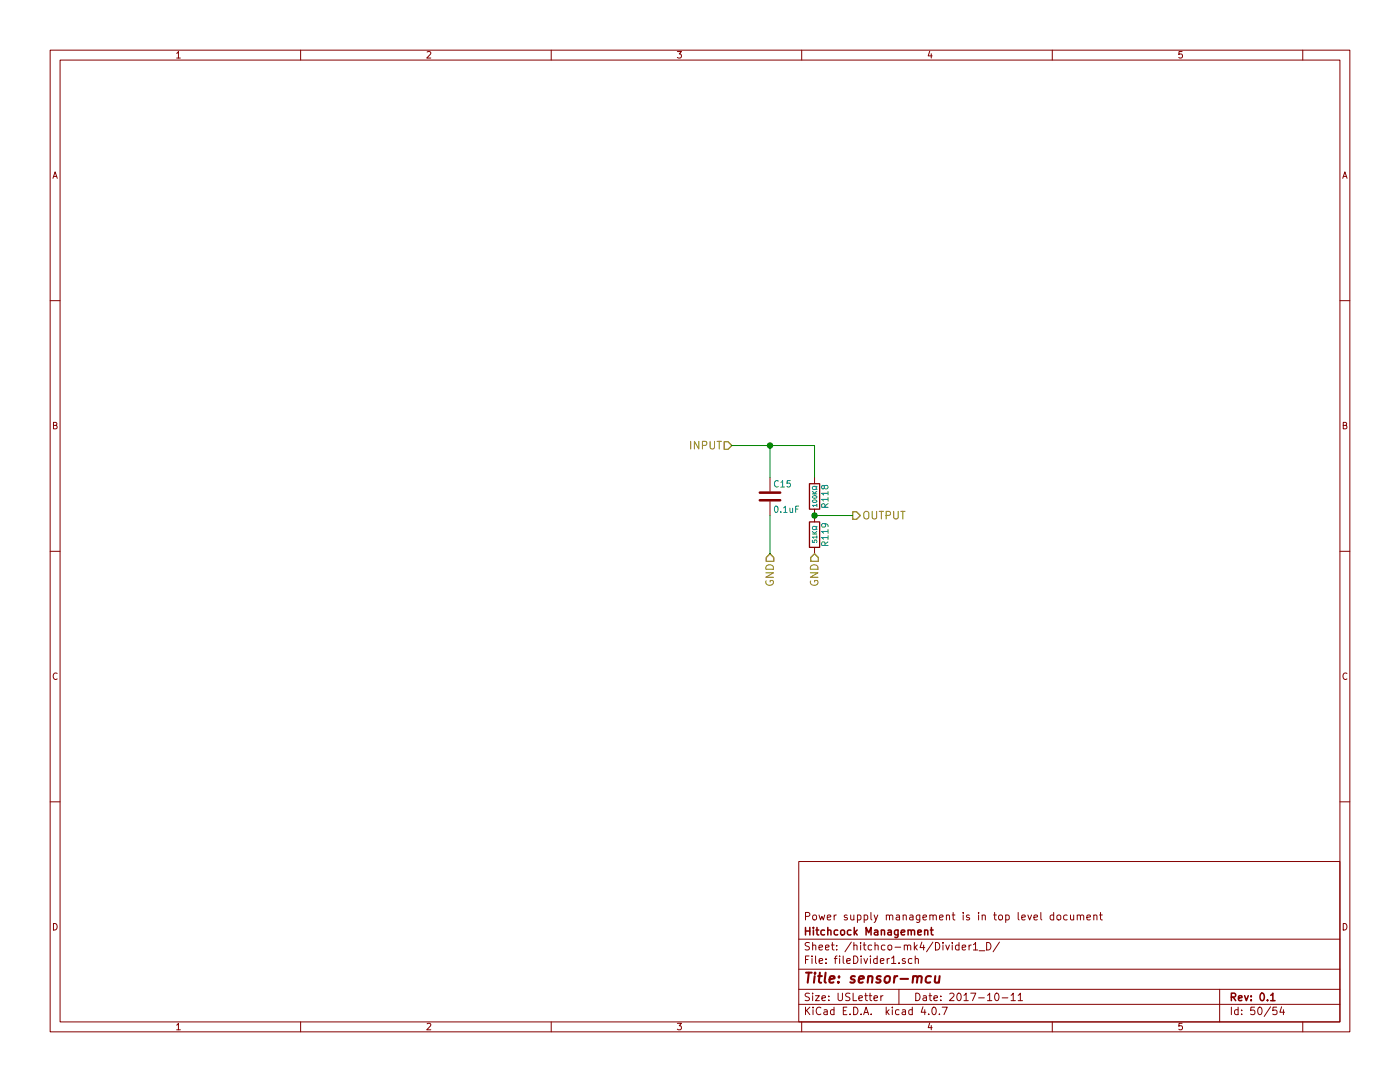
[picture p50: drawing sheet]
<svg xmlns="http://www.w3.org/2000/svg" width="279mm" height="216mm" viewBox="0 0 279 216" stroke-linecap="round" stroke-linejoin="round" font-family="sans-serif">
<g fill="none" stroke="#840000" stroke-width=".2">
<path d="M10 10h259.4v195.9h-259.4zM12 12h255.4v191.9h-255.4zM35.3 10.6l.3-.3v1.3M35.3 11.6h.7M60 10v2M85.2 10.4l.5-.1 .3 .3-.8 1h.8M110 10v2M135.2 10.3h.8l-.4 .5h.3l.1 .2-.1 .5-.2 .1-.5-.1M160 10v2M185.5 10.2l-.3 1h.8M185.9 10.7v.9M210 10v2"/>
<path d="M235.9 10.3h-.6v.6l.1-.1h.5l.1 .5-.3 .3-.4-.1M260 10v2M10.6 35.6l.4-1.3 .4 1.3M10.7 35.2h.6M268 35.6l.4-1.3 .4 1.3M268.1 35.2h.6M10 60h2M267.4 60h2M10.7 84.9l.5-.1 .2-.2-.1-.2-.6-.1v1.3h.5l.2-.5-.3-.2M153.7 95.3v2.7M162.6 95.3v1.2M268.1 84.9l.5-.1 .2-.2-.1-.2-.6-.1v1.3h.5l.2-.5-.3-.2"/>
<path d="M10 110h2M153.7 100.1v2.8M162.6 101.6v2.5M162.6 109.2v1.3M267.4 110h2M11.4 134.4a.62 .62 0 0 0-.8 .4 .62 .62 0 0 0 .6 .8l.2-.1M268.8 134.4a.62 .62 0 0 0-.8 .4 .62 .62 0 0 0 .6 .8l.2-.1M10 160h2M267.4 160h2M159.4 171.9h108v32h-108zM10.7 184.3a.65 .65 0 0 1 .7 .6 .65 .65 0 0 1-.7 .7zM159.4 197.4h108"/>
<path d="M159.4 193.4h108M159.4 187.4h108M160.8 182.9l.7-.1 .1-.2-.1-.4-.2-.1h-.5v1.5M160.8 191.5h.5M161.5 190.8h-.7v1.5M161.5 198.2h-.5l-.3 .3 .1 .3 .7 .3v.4l-.2 .2-.6-.1M161.5 188.1h-.5l-.3 .2 .1 .3 .7 .4v.4l-.2 .2-.6-.1M162.1 190.8v.1M162.1 191.3v1M162.2 198.2v.1M162.2 188.7l.2-.1h.4v1M162.2 188.1v1.5"/>
<path d="M162.2 198.7v1M162.3 182.7l.2-.1 .4 .1 .1 .6-.2 .2-.3 .1-.2-.2zM162.7 198.7h.8l-.8 1h.8M162.8 190.8v1.2l.2 .3M163.4 189.1l.8-.2-.1-.3h-.4l-.3 .2 .1 .7h.6M163.4 182.6l.4 1 .2-.7 .3 .7 .3-1M163.5 191.8l.7-.2-.1-.3h-.4l-.2 .2 .1 .7h.5M164 199.2l.7-.2v-.2l-.4-.1-.3 .2 .1 .7h.6M164.7 189.1l.8-.2-.1-.3h-.4l-.3 .2 .1 .7h.6M164.8 192.1v.2M164.8 191.3v.2M165.1 183.1l.7-.2v-.2l-.5-.1-.2 .2 .1 .7h.6"/>
<path d="M165.4 199.5v.2M165.4 198.8v.1M165.9 188.6h.6M166.1 188.1v1.3l.4 .2M166.5 182.6v1M166.5 191.3h.6M166.9 182.6l-.4 .3M167 189.4v.2M167 188.6v.2M167.1 190.8l-.4 .2v1.3M167.3 198.2v1.2l.2 .3h.3l.3-.3v-1.2M167.6 190.8v.1"/>
<path d="M167.6 191.3v1M168.3 190.8v1.2l.2 .3M169 191.8l.7-.2-.1-.3h-.4l-.2 .2 .1 .7h.5M169.1 182.7a.37 .37 0 0 0-.6 .1l.1 .2 .5 .1v.2l-.2 .3-.4-.1M169.6 198.2h-.6l-.2 .3v.3l.7 .3v.4l-.2 .2-.5-.1M169.8 182.6v.9l.4 .1 .2-.2M169.9 188l-1.3 1.9M170.3 198.2v1.5h.7M170.4 190.8a.76 .76 0 0 1 .8 .7 .76 .76 0 0 1-.8 .8zM170.4 188.7l.2-.1h.4v1M170.4 182.6v1M170.4 188.1v1.5"/>
<path d="M171.1 182.7l.5-.1 .2 .3-.1 .6h-.6M171.1 182.6v1.5M171.4 199.2l.7-.2v-.2l-.5-.1-.2 .2 .1 .7h.6M171.8 188.1v.1M171.8 188.6v1M171.9 190.8v.1M171.9 191.3v1M172.3 188.6h.5M172.4 191.3l.4 1 .4-1M172.5 188.1v1.3l.3 .2M172.5 182.7l.4-.1 .3 .3-.1 .6h-.6M172.5 182.6v1.5"/>
<path d="M172.6 198.7h.5M172.8 198.2v1.3l.3 .2M173.4 198.7h.6M173.6 198.2v1.3l.4 .2M173.7 190.8v.1M173.7 191.3v1M173.8 182.1v1.3l.2 .2M174 188.6h-.5l-.2 .2v.6l.2 .2 .5-.1M174.4 199.2l.7-.2v-.2l-.4-.1-.3 .2 .1 .7h.6M174.4 182.6l.4 1M174.6 188.7l.2-.1h.4l.1 1M174.6 188.1v1.5"/>
<path d="M175.1 191.3h-.5l-.3 .2 .1 .6 .2 .2 .5-.1M175.1 190.8v1.5M175.2 182.6l-.5 1.3-.3 .2M175.7 191.8l.7-.2v-.3h-.5l-.2 .2 .1 .7h.6M175.8 198.7v1M176.2 198.7l-.4 .3M176.6 188.6h-.4l-.3 .2 .1 .6 .2 .2 .4-.1M176.9 182.7l.2-.1 .4 .1v.9M176.9 182.6v1M177.1 191.3v1M177.3 188.7l.2-.1 .4 .1 .1 .6-.1 .2-.4 .1-.2-.2zM177.5 191.3l-.4 .2"/>
<path d="M177.5 182.8a.36 .36 0 0 1 .4-.2 .36 .36 0 0 1 .3 .2v.8M177.9 191.2l.5-.4v1.5M177.9 192.3h.9M178.6 189h1.2M178.9 182.7h.6v.9M179.4 197.4v3M179.4 192.1v.2M179.5 182.9l-.5 .1-.2 .2 .2 .4 .5-.1M180.2 182.7l.2-.1 .4 .1 .1 .9M180.2 182.6v1M180.5 188.7l.2-.1h.4v1M180.5 188.6v1"/>
<path d="M180.6 191.3a.37 .37 0 0 0-.5 .2v.2l.5 .1 .1 .2-.2 .3-.4-.1M181.1 188.8a.36 .36 0 0 1 .3-.2 .36 .36 0 0 1 .4 .2v.8M181.6 182.7h.6v.9M182 191.3h-.4l-.3 .2 .1 .6 .2 .2 .4-.1M182.2 182.9l-.5 .1-.2 .2 .2 .4 .5-.1M182.5 188.1v1.5M182.6 189l.5 .6M182.7 191.4l.2-.1h.3l.1 1M182.7 190.8v1.5M182.8 198.2a.76 .76 0 0 1 .8 .7 .76 .76 0 0 1-.8 .8zM183.1 188.6l-.6 .5M183.6 182.6l-.1 1.3-.2 .2-.4-.1"/>
<path d="M183.6 182.7l-.5-.1-.2 .3v.5l.2 .2 .5-.1M184 188l-.4 1.1h1M184.2 183.1l.7-.2v-.2l-.5-.1-.2 .2 .1 .7h.6M184.3 198.8h.5l.1 .9M184.3 188.6v1M184.9 199l-.5 .1-.2 .2 .2 .4 .5-.1M185.4 198.7h.6M185.6 182.7l.2-.1 .4 .1v.9M185.6 182.6v1M185.6 198.2v1.3l.4 .2M186.2 188l-1.3 1.9M186.2 182.8a.36 .36 0 0 1 .3-.2 .36 .36 0 0 1 .4 .2v.8"/>
<path d="M186.4 199.2l.7-.2-.1-.2-.4-.1-.2 .2 .1 .7h.5M186.7 188.1a.76 .76 0 0 1 .9 .7 .76 .76 0 0 1-.9 .8zM187.5 183.1l.7-.2v-.2l-.5-.1-.2 .2 .1 .7h.6M187.8 199.5v.2M187.8 198.8v.1M188.2 188.1v.1M188.2 188.6v1M188.7 188.6l.4 1 .4-1M188.9 182.7l.2-.1 .4 .1v.9M188.9 182.6v1M189.5 198.3l.6-.1 .3 .4-.9 1.1h.9M190 182.6h.6"/>
<path d="M190 188.1v.1M190 188.6v1M190.2 182.1v1.3l.4 .2M191.1 198.3l.2-.1a.8 .8 0 0 1 .5 .7 .8 .8 0 0 1-.5 .8l-.2-.2-.1-.4zM191.4 188.6h-.4l-.3 .2 .1 .6 .2 .2 .4-.1M191.4 188.1v1.5M192 189.1l.7-.2v-.3h-.4l-.3 .2 .1 .7h.6M192.2 182.1v.1M192.2 182.6v1M192.4 198.6l.4-.4v1.5M192.4 199.7h.8M193.4 188.6v1"/>
<path d="M193.4 182.7a.37 .37 0 0 0-.5 .1v.2l.5 .1 .1 .2-.2 .3-.4-.1M193.7 198.2h1l-.6 1.5M193.8 188.6l-.4 .2M194.3 188.5l.4-.4v1.5M194.3 189.6h.8M195.3 182.1v.1M195.3 199.1h1.1M195.3 182.6v1M195.4 189.7h1.1M196 182.7l.2-.1 .4 .1v.9M196 182.6v1M196.9 188.1a.76 .76 0 0 1 .9 .7 .76 .76 0 0 1-.9 .8z"/>
<path d="M197.1 198.6l.4-.4v1.5M197.1 199.7h.8M198.3 182.6h.6M198.5 182.1v1.3l.4 .2M198.7 198.3l.2-.1a.8 .8 0 0 1 .5 .7 .8 .8 0 0 1-.5 .8l-.2-.2-.2-.4zM199.4 182.7l.2-.1 .4 .1 .1 .6-.2 .2-.3 .1-.2-.2zM199.5 188l-1.3 1.9M200 199.1h1.1M200.7 182.7l.4-.1 .3 .3-.1 .6h-.6M200.7 182.6v1.5M201.8 198.6l.4-.4v1.5M201.8 199.7h.8"/>
<path d="M203.2 198.6l.4-.4v1.5M203.2 182.1v1.3l.2 .2M203.2 199.7h.9M203.9 183.1l.7-.2v-.2l-.5-.1-.2 .2 .1 .7h.6M205.1 182.6l.4 1 .4-1M206.3 183.1l.8-.2-.1-.2-.4-.1-.3 .2 .1 .7h.6M207.7 182.1v1.3l.2 .2M210.3 182.7l-.4-.1-.3 .3 .1 .5 .2 .2 .4-.1M210.3 182.1v1.5M211 182.7l.2-.1 .4 .1 .1 .6-.1 .2-.4 .1-.2-.2zM213 182.7l-.5-.1-.2 .3v.5l.2 .2 .5-.1M213.6 182.6l.1 .9 .4 .1 .2-.2"/>
<path d="M214.3 182.6v1M215 182.7l.2-.1 .4 .1v.9M215 182.6v1M215.6 182.8a.36 .36 0 0 1 .4-.2 .36 .36 0 0 1 .3 .2v.8M216.9 183.1l.7-.2v-.2l-.5-.1-.2 .2 .1 .7h.6M218.3 182.7l.2-.1 .4 .1v.9M218.3 182.6v1M219.4 182.6h.6M219.6 182.1v1.3l.4 .2M243.4 197.4v6.5M268.1 184.3a.65 .65 0 0 1 .7 .6 .65 .65 0 0 1-.7 .7zM35.3 204.5l.3-.3v1.3"/>
<path d="M35.3 205.5h.7M60 203.9v2M85.2 204.3l.5-.1 .3 .3-.8 1h.8M110 203.9v2M135.2 204.2h.8l-.4 .5h.3l.1 .2-.1 .5-.2 .1-.5-.1M159.4 200.4h108M160 203.9v2M160.8 201v1.5M161 201.6l.6 .9M161.6 201l-.8 .8M162.3 201v.1M162.3 201.5v1"/>
<path d="M163.8 201.1a.71 .71 0 0 0-1 .5 .71 .71 0 0 0 .8 .9l.2-.2M164.5 201.5h.5l.1 1M165.1 201.8l-.5 .1-.2 .2 .2 .4 .5-.1M166.4 201.5h-.4l-.3 .3 .1 .5 .2 .2 .4-.1M166.4 201v1.5M168.3 201.7h.5M169 201h-.7v1.5h.7M169.6 202.3v.2M170.4 201a.76 .76 0 0 1 .8 .7 .76 .76 0 0 1-.8 .8zM171.9 202.3v.2M172.4 202.5l.4-1.5 .6 1.5M172.5 202h.7"/>
<path d="M173.9 202.3v.2M176.9 201v1.5M177 201.9l.4 .6M177.4 201.5l-.5 .5M178.1 201v.1M178.1 201.5v1M179.4 201.5h-.4l-.3 .3 .1 .5 .2 .2 .4-.1M180.1 201.5h.6v1M180.7 201.8l-.5 .1-.2 .2 .2 .4 .5-.1M182.1 201.5h-.5l-.2 .3v.5l.2 .2 .5-.1M182.1 201v1.5M184.2 200.9l-.4 1.1h1"/>
<path d="M184.6 201.5v1M185.3 202.3v.2M185.5 204.1l-.3 1h.8M185.9 204.6v.9M186.1 201.1l.2-.1a.8 .8 0 0 1 .6 .7 .8 .8 0 0 1-.6 .8l-.2-.2-.1-.4zM187.5 202.3v.2M188 201h1.1l-.7 1.5M210 203.9v2M235.9 204.2h-.6v.6l.1-.1h.5l.1 .5-.3 .3-.4-.1M245.7 201v1.5M247.1 201.5h-.4l-.3 .3 .1 .5 .2 .2 .4-.1M247.1 201v1.5"/>
<path d="M247.8 202.3v.2M247.8 201.5v.2M250.4 201h-.7l-.1 .7 .2-.2 .5 .1 .1 .2v.5l-.2 .2-.6-.2M251.2 201.1l.2-.1a.8 .8 0 0 1 .5 .7 .8 .8 0 0 1-.5 .8l-.2-.2-.2-.4zM253.6 200.9l-1.3 1.9M254.8 201h-.7l-.1 .7 .2-.2 .5 .1 .2 .2-.1 .5-.2 .2-.6-.2M255.8 200.9l-.4 1.1h1M256.1 201.5v1M260 203.9v2"/>
</g>
<g fill="none" stroke="#840000" stroke-width=".3">
<path d="M160.8 185.1v1.5M160.8 185.8h.8M161.6 185.1v1.5M162.3 185.1v.1M162.3 185.6v1M162.8 185.6h.6M163 185.1v1.3l.4 .2M164.5 185.6h-.4l-.3 .3 .1 .5 .2 .2 .4-.1M165.2 185.7l.2-.1h.4v1M165.2 185.1v1.5M167.2 185.6h-.4l-.3 .3v.5l.3 .2 .4-.1M167.8 185.7l.2-.1 .5 .1 .1 .6-.2 .2-.4 .1-.2-.2z"/>
<path d="M169.8 185.6h-.4l-.3 .3 .1 .5 .2 .2 .4-.1M170.5 185.1v1.5M170.6 186l.5 .6M171.1 185.6l-.6 .5M172.8 186.6v-1.5l.6 1 .4-1v1.5M174.5 185.6h.6l.1 1M175.2 185.9l-.5 .1-.2 .2 .2 .4 .5-.1M175.9 185.7l.2-.1h.4v1M175.9 185.6v1M177.2 185.6h.6l.1 1M177.9 185.9l-.5 .1-.2 .2 .2 .4 .5-.1M179.2 185.6v1.3l-.3 .2-.3-.1"/>
<path d="M179.2 185.6h-.4l-.3 .3 .1 .5 .2 .2 .4-.1M179.9 186.1l.7-.2-.1-.3h-.4l-.2 .2v.7h.6M181.2 185.7l.2-.1h.4l.1 1M181.2 185.6v1M181.9 185.8a.36 .36 0 0 1 .3-.2 .36 .36 0 0 1 .3 .2v.8M183.2 186.1l.7-.2-.1-.3h-.4l-.2 .2v.7h.6M184.5 185.7l.2-.1h.4l.1 1M184.5 185.6v1M185.7 185.6h.5M185.9 185.1v1.3l.3 .2M245.7 199l.8-.1 .1-.2-.1-.4-.2-.1h-.6v1.5M246.1 199l.5 .7"/>
<path d="M247.2 199.2l.7-.2-.1-.2-.4-.1-.2 .2v.7h.6M248.4 198.7l.3 1 .4-1M249.7 199.5v.2M249.7 198.8v.1M251.6 198.3l.2-.1a.8 .8 0 0 1 .5 .7 .8 .8 0 0 1-.5 .8l-.2-.2-.1-.4zM253 199.5v.2M253.6 198.6l.4-.4v1.5M253.6 199.7h.9"/>
</g>
<g fill="none" stroke="#840000" stroke-width=".41">
<path d="M160.9 194.1h1.1M161.4 194.1l-.2 2M162.6 194.8l-.2 1.3M162.7 194.1l-.1 .2 .2-.1-.1-.1-.1 .2M163.3 194.8h.7M163.6 194.1l-.2 1.7 .1 .2 .4 .1M164.8 194.1l-.2 1.7 .2 .3M165.6 195.4l.9-.2v-.4h-.8l-.2 1 .3 .3 .5-.1M167.3 195.9l.1 .1-.1 .1-.1-.1 .1-.1v.2M167.5 194.8l-.1 .2-.1-.1 .2-.1-.1 .2M170.6 194.8h-.5l-.3 .3 .3 .3 .4 .1 .1 .3-.1 .2-.2 .1-.6-.1M171.4 195.4l1-.2-.1-.4h-.5l-.4 .2v1l.2 .1 .6-.1"/>
<path d="M173.3 194.9l.3-.1h.5l-.1 1.3M173.3 194.8l-.1 1.3M175.8 194.8h-.5l-.3 .3 .2 .3 .5 .1v.3l-.1 .2-.2 .1-.5-.1M176.7 194.9l.3-.1h.5l.1 .3-.1 .6a.54 .54 0 0 1-.5 .4 .54 .54 0 0 1-.5-.4zM178.5 194.8l-.1 1.3M179.1 194.8h-.4l-.2 .3M179.7 195.3h1.5M182.2 194.9l.3-.1h.5v1.3M182.3 194.8l-.2 1.3M183.1 195a.52 .52 0 0 1 .8-.2l-.1 1.3M185.8 194.8a.7 .7 0 0 0-1 .3v.8l.3 .2 .5-.1M186.7 194.8l-.1 1.2a.56 .56 0 0 0 .8-.1"/>
<path d="M187.5 194.8l-.1 1.3"/>
</g>
<path d="M161.5 96.5h2.1v5.1h-2.1zM161.5 104.1h2.1v5.1h-2.1z" fill="none" stroke="#840000" stroke-width=".25"/>
<g fill="none" stroke="#008484" stroke-width=".2">
<path d="M155.3 96a.61 .61 0 0 0-.8 .5 .61 .61 0 0 0 .6 .7l.2-.1M155.8 96.3l.4-.4v1.3M155.8 97.2h.7M157.7 95.9h-.6l-.1 .6 .2-.1 .5 .1v.6l-.2 .1-.5-.1M162.1 98.6h.9M162.1 98l.5 .6M162.2 99.9a.44 .44 0 0 1 .5-.2 .44 .44 0 0 1 .3 .4 .43 .43 0 0 1-.5 .2 .43 .43 0 0 1-.3-.4zM162.2 99a.44 .44 0 0 1 .5-.2 .44 .44 0 0 1 .3 .5 .43 .43 0 0 1-.5 .2 .43 .43 0 0 1-.3-.5zM163 97v.2l-.6-.2-.3 .3 .2 .4h.4l.3-.2v.2M163 98l-.5 .4M164.5 97.1l.3-.2h.3l.2 .2-.1 .4-.4 .1-.2-.1-.2-.6h-.3l-.1 .2 .1 .4 .2 .1 .2-.3M165.3 99.6h-1.3l.3 .4"/>
<path d="M165.3 98.4h-1.3l.3 .4M165.3 98.1v.7M165.3 99.3v.7M154.7 101.1l.1-.1a.67 .67 0 0 1 .5 .6 .67 .67 0 0 1-.5 .7l-.2-.5zM155.8 102.1v.2M156.4 101.3l.3-.3v1.3M156.4 102.3h.7M157.7 101.4v.8l.3 .1 .2-.2M158.2 101.4v.9M158.8 101.6h.4M159.4 101h-.6v1.3M162.1 107.8v.4l.5 .1-.1-.5 .4-.1 .1 .2-.1 .4"/>
<path d="M162.1 106.6h.9M162.1 106l.5 .6M163 100.8h-.9l.3 .3M163 107.2h-.9l.3 .2M163 105v.2l-.6-.2-.3 .3 .2 .4h.4l.3-.2v.2M163 100.6v.5M163 106.9v.5M163 106l-.5 .4M164.5 104.5l.3 .2v.3l-.3 .2-.5-.1v-.4l.2-.2a.84 .84 0 0 1 1.1 .3v.3M164.6 101.2v-.6h-.5l-.1 .6h1.3M164.6 108.8v-.6h-.5l-.1 .6h1.3M165.3 107.3h-1.3l.3 .3"/>
<path d="M165.3 106h-1.3l.3 .4M165.3 100.5l-.7 .4M165.3 105.7v.7M165.3 106.9v.7M165.3 108.1l-.7 .4"/>
</g>
<path d="M151.6 99.8h4.1M151.6 98.3h4.1" fill="none" stroke="#840000" stroke-width=".51"/>
<g fill="none" stroke="#848400" stroke-width=".2">
<path d="M137.8 88.1v1.5M139.5 88.1v1.5l-.9-1.5v1.5M140.2 88.9l.7-.1 .2-.2-.1-.4-.2-.1h-.6v1.5M141.7 88.1v1.2l.3 .3h.3l.3-.3v-1.2M143.1 88.1h.9M143.5 88.1v1.5M152.8 114.3h1.6l-1.6 .9h1.6M152.9 115.9a.71 .71 0 0 0 .7 .9 .71 .71 0 0 0 .7-.9l-.6-.1v.3M152.9 113a.81 .81 0 0 1 1-.3 .81 .81 0 0 1 .5 .9h-1.6zM161.7 114.3h1.5l-1.5 .9h1.5M161.8 115.9a.71 .71 0 0 0 .7 .9 .71 .71 0 0 0 .7-.9l-.6-.1v.3M161.8 113a.81 .81 0 0 1 .9-.3 .81 .81 0 0 1 .5 .9h-1.5z"/>
<path d="M172.5 102.3a.5 .5 0 0 1 .5-.3 .5 .5 0 0 1 .4 .5v.9a.53 .53 0 0 1-.6 .2 .53 .53 0 0 1-.4-.6zM174.1 102v1.3l.3 .3h.3l.3-.3v-1.3M175.5 102h.8M175.9 102v1.6M176.8 102.8h.8l.1-.3-.1-.3-.2-.2h-.6v1.6M178.4 102v1.3l.3 .3h.2l.3-.3v-1.3M179.8 102h.8M180.2 102v1.6"/>
</g>
<path d="M144.5 88.1h.8l.7 .8-.7 .8h-.8zM153.7 110.5l.7 .8v.7h-1.5v-.7zM162.6 110.5l.7 .8v.7h-1.5v-.7zM170.2 102.1h.7l.8 .8-.8 .7h-.7z" fill="none" stroke="#848400" stroke-width=".25"/>
<path d="M146 88.9h16.6v6.4M153.7 88.9v6.4M153.7 102.9v7.6M162.6 102.9h7.6" fill="none" stroke="#008400" stroke-width=".2"/>
<g fill="#008400" stroke="#008400" stroke-width=".25">
<circle cx="153.7" cy="88.9" r=".51"/>
<circle cx="162.6" cy="102.9" r=".51"/>
</g>
</svg>
